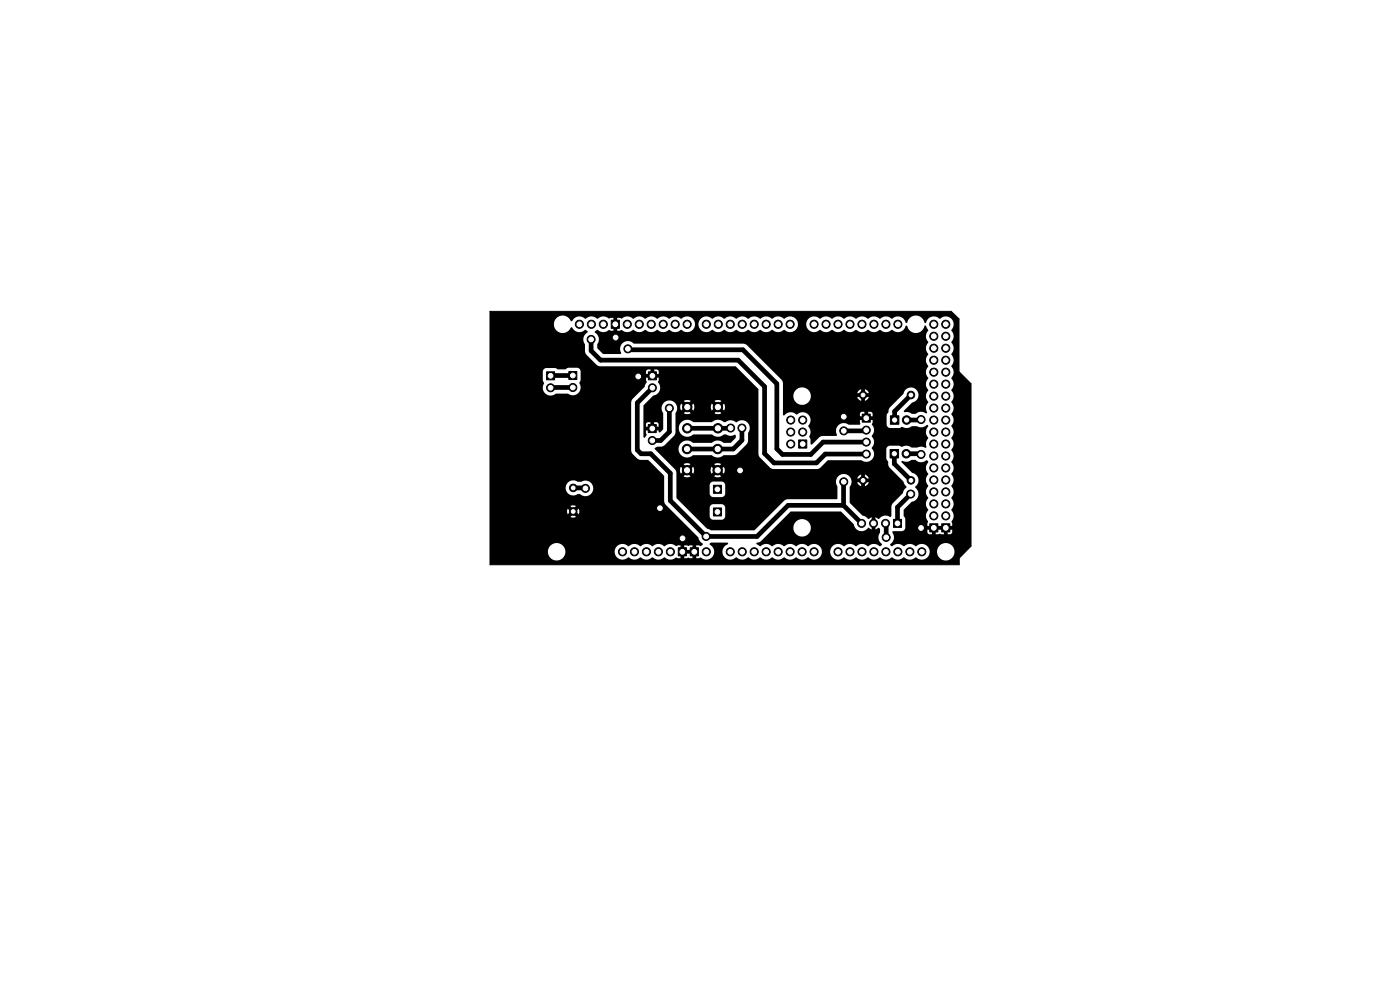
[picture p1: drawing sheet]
<svg xmlns="http://www.w3.org/2000/svg" width="297mm" height="210mm" viewBox="0 0 297 210" stroke-linecap="round" stroke-linejoin="round" font-family="sans-serif">
<g fill="#000" stroke="#000" stroke-width=".21">
<path d="M129.7 67.9h1.7v1.8h-1.7zM115.9 78.9h1.8v1.7h-1.8zM120.7 78.8h1.7v1.7h-1.7zM137.5 90.1h1.7v1.7h-1.7zM137.5 78.9h1.7v1.7h-1.7zM169.4 93.3h1.8v1.8h-1.8zM182.9 87.8h1.7v1.7h-1.7zM188.8 95.4h1.8v1.7h-1.8zM188.9 88.2h1.8v1.8h-1.8zM143.9 116.2h1.7v1.7h-1.7zM146.4 116.2h1.8v1.7h-1.8zM151.3 103h1.7v1.7h-1.7z"/>
<path d="M151.3 107.8h1.7v1.7h-1.7zM189.6 110.2h1.7v1.7h-1.7zM197.2 111.1h1.8v1.7h-1.8zM199.8 111.1h1.7v1.7h-1.7z"/>
<circle cx="122.9" cy="68.8" r=".86"/>
<circle cx="125.4" cy="72" r=".85"/>
<circle cx="125.5" cy="68.8" r=".86"/>
<circle cx="128" cy="68.8" r=".86"/>
<circle cx="130.6" cy="71.6" r=".85"/>
<circle cx="133.1" cy="68.8" r=".86"/>
<circle cx="133.2" cy="74" r=".85"/>
<circle cx="135.4" cy="79.9" r=".85"/>
<circle cx="135.6" cy="68.8" r=".86"/>
<circle cx="138.2" cy="68.8" r=".86"/>
<circle cx="140.7" cy="68.8" r=".86"/>
<circle cx="143.2" cy="68.8" r=".86"/>
<circle cx="145.8" cy="68.8" r=".86"/>
<circle cx="149.8" cy="68.8" r=".86"/>
<circle cx="152.4" cy="68.8" r=".86"/>
<circle cx="154.9" cy="68.8" r=".86"/>
<circle cx="157.5" cy="68.8" r=".86"/>
<circle cx="160" cy="68.8" r=".86"/>
<circle cx="162.5" cy="68.8" r=".86"/>
<circle cx="165.1" cy="68.8" r=".86"/>
<circle cx="167.6" cy="68.8" r=".86"/>
<circle cx="172.7" cy="68.8" r=".86"/>
<circle cx="175.2" cy="68.8" r=".86"/>
<circle cx="177.8" cy="68.8" r=".86"/>
<circle cx="180.3" cy="68.8" r=".86"/>
<circle cx="182.9" cy="68.8" r=".86"/>
<circle cx="185.4" cy="68.8" r=".86"/>
<circle cx="187.9" cy="68.8" r=".86"/>
<circle cx="190.5" cy="68.8" r=".86"/>
<circle cx="198.1" cy="76.4" r=".86"/>
<circle cx="198.1" cy="73.9" r=".86"/>
<circle cx="198.1" cy="78.9" r=".86"/>
<circle cx="198.1" cy="71.3" r=".86"/>
<circle cx="198.1" cy="68.8" r=".86"/>
<circle cx="200.6" cy="76.4" r=".86"/>
<circle cx="200.6" cy="78.9" r=".86"/>
<circle cx="200.6" cy="68.8" r=".86"/>
<circle cx="200.6" cy="71.3" r=".86"/>
<circle cx="200.6" cy="73.9" r=".86"/>
<circle cx="116.8" cy="82.3" r=".85"/>
<circle cx="121.5" cy="82.2" r=".85"/>
<circle cx="138.4" cy="93.4" r=".85"/>
<circle cx="138.4" cy="82.3" r=".85"/>
<circle cx="142" cy="86.6" r=".85"/>
<circle cx="145.7" cy="95.2" r="1"/>
<circle cx="145.7" cy="99.7" r="1"/>
<circle cx="145.8" cy="86.3" r="1"/>
<circle cx="145.8" cy="90.8" r="1"/>
<circle cx="152.2" cy="95.2" r="1"/>
<circle cx="152.2" cy="99.7" r="1"/>
<circle cx="152.3" cy="86.3" r="1"/>
<circle cx="152.3" cy="90.8" r="1"/>
<circle cx="155" cy="90.8" r=".85"/>
<circle cx="157" cy="99.8" r=".85"/>
<circle cx="157.4" cy="90.8" r=".85"/>
<circle cx="167.7" cy="89.1" r=".86"/>
<circle cx="167.7" cy="94.2" r=".86"/>
<circle cx="167.7" cy="91.6" r=".86"/>
<circle cx="170.3" cy="89.1" r=".86"/>
<circle cx="170.3" cy="91.6" r=".86"/>
<circle cx="179" cy="88.4" r=".85"/>
<circle cx="179" cy="91.4" r=".85"/>
<circle cx="183.1" cy="83.8" r=".8"/>
<circle cx="183.8" cy="91.2" r=".85"/>
<circle cx="183.8" cy="96.3" r=".85"/>
<circle cx="183.8" cy="93.8" r=".85"/>
<circle cx="192.3" cy="96.2" r=".9"/>
<circle cx="192.3" cy="89.1" r=".9"/>
<circle cx="193.2" cy="83.8" r=".8"/>
<circle cx="195.4" cy="96.4" r=".85"/>
<circle cx="195.4" cy="89" r=".85"/>
<circle cx="198.1" cy="99.3" r=".86"/>
<circle cx="198.1" cy="89.1" r=".86"/>
<circle cx="198.1" cy="94.2" r=".86"/>
<circle cx="198.1" cy="96.7" r=".86"/>
<circle cx="198.1" cy="84" r=".86"/>
<circle cx="198.1" cy="86.6" r=".86"/>
<circle cx="198.1" cy="91.6" r=".86"/>
<circle cx="198.1" cy="81.5" r=".86"/>
<circle cx="200.6" cy="89.1" r=".86"/>
<circle cx="200.6" cy="81.5" r=".86"/>
<circle cx="200.6" cy="86.6" r=".86"/>
<circle cx="200.6" cy="94.2" r=".86"/>
<circle cx="200.6" cy="96.7" r=".86"/>
<circle cx="200.6" cy="99.3" r=".86"/>
<circle cx="200.6" cy="84" r=".86"/>
<circle cx="200.6" cy="91.6" r=".86"/>
<circle cx="121.6" cy="103.5" r=".8"/>
<circle cx="121.6" cy="108.5" r=".8"/>
<circle cx="124.2" cy="103.6" r=".85"/>
<circle cx="132.1" cy="117" r=".86"/>
<circle cx="134.6" cy="117" r=".86"/>
<circle cx="137.1" cy="117" r=".86"/>
<circle cx="139.7" cy="117" r=".86"/>
<circle cx="140" cy="107.8" r=".85"/>
<circle cx="142.2" cy="117" r=".86"/>
<circle cx="144.8" cy="114.2" r=".85"/>
<circle cx="149.8" cy="113.8" r=".85"/>
<circle cx="149.8" cy="117" r=".86"/>
<circle cx="154.9" cy="117" r=".86"/>
<circle cx="157.5" cy="117" r=".86"/>
<circle cx="160" cy="117" r=".86"/>
<circle cx="162.5" cy="117" r=".86"/>
<circle cx="165.1" cy="117" r=".86"/>
<circle cx="167.6" cy="117" r=".86"/>
<circle cx="170.2" cy="117" r=".86"/>
<circle cx="172.7" cy="117" r=".86"/>
<circle cx="177.8" cy="117" r=".86"/>
<circle cx="179" cy="102.2" r=".85"/>
<circle cx="180.3" cy="117" r=".86"/>
<circle cx="182.8" cy="111" r=".85"/>
<circle cx="182.9" cy="117" r=".86"/>
<circle cx="183.1" cy="101.9" r=".8"/>
<circle cx="185.3" cy="111" r=".85"/>
<circle cx="185.4" cy="117" r=".86"/>
<circle cx="187.9" cy="111" r=".85"/>
<circle cx="187.9" cy="117" r=".86"/>
<circle cx="188" cy="114" r=".85"/>
<circle cx="190.5" cy="117" r=".86"/>
<circle cx="193" cy="117" r=".86"/>
<circle cx="193.2" cy="104.8" r=".85"/>
<circle cx="193.2" cy="101.9" r=".8"/>
<circle cx="195.4" cy="112" r=".85"/>
<circle cx="195.6" cy="117" r=".86"/>
<circle cx="198.1" cy="109.4" r=".86"/>
<circle cx="198.1" cy="104.3" r=".86"/>
<circle cx="198.1" cy="101.8" r=".86"/>
<circle cx="198.1" cy="106.9" r=".86"/>
<circle cx="200.6" cy="101.8" r=".86"/>
<circle cx="200.6" cy="109.4" r=".86"/>
<circle cx="200.6" cy="104.3" r=".86"/>
<circle cx="200.6" cy="106.9" r=".86"/>
</g>
<g fill="none" stroke="#000" stroke-width="1">
<path d="M121.5 79.7h-4.7M125.4 72v2.4l2 2h29.2l5.6 5.6v14.2l2 2h9l1.9-1.9h8.7M133.2 74l.2 .2h24.2l7.2 7.2v13.8l1.2 1.2h6l2.6-2.6h9.2M121.5 82.2l-4.7 .1M138.4 82.3l-3.2 3.2v10l.8 .8h2.1l4.1 4.1v5.8l7.6 7.6h10.8l6.6-6.6h11.8M142 86.6v5l-1.8 1.8h-1.8M152.3 90.8l-.1 .1M155 90.8l-9.2 .1M157.4 90.8v2.6l-1.8 1.9h-9.8M183.8 91.2l-.2 .2h-4.6M189.7 96.3v2.1l3.6 3.5M192.3 96.3h3l.1 .1"/>
<path d="M193.3 83.8l-3.5 3.5v1.8M195.4 89l-3.1 .1M121.6 103.5l2.6 .1M179 107.2l3.8 3.8M179 102.2v5M187.9 111l.1 .2v2.8M193.2 104.8l-2.8 2.8v3.4"/>
</g>
<path d="M104 66.1h97.7l1.7 1.6v11.1l2.6 2.7v34.3l-2.5 2.6v1.2l-.1 .2h-99.3l-.1-.2v-2.5h12.2l.1 .2a1.85 1.85 0 0 0 1.9 1.6 1.85 1.85 0 0 0 1.7-1.8h10.5v.2a1.72 1.72 0 0 0 2.9 .9 1.96 1.96 0 0 0 2.6 0 1.9 1.9 0 0 0 2.6 0 1.9 1.9 0 0 0 2.5 0 1.87 1.87 0 0 0 2.5 .1l.9 .1v-.9h.8v.9l.8-.1 .9 .1v-.9h-2.5v-1.8h.8v1h1.7v-1l-.8 .1-2.3-.1-.3 .1a2.06 2.06 0 0 0-2.6 .1 1.94 1.94 0 0 0-2.6 0 1.94 1.94 0 0 0-2.5 0 1.94 1.94 0 0 0-2.5 0 1.68 1.68 0 0 0-1.9-.4 1.68 1.68 0 0 0-1 1.6l-10.5-.1a1.86 1.86 0 0 0-1.9-1.8 1.86 1.86 0 0 0-1.8 1.9h-12.2v-7.4h17l.6 .1 .6-.1-.6-.6-.6 .6h-17v-1.2h16.3l.1 .6 .6-.6h1.2l.6 .6 .1-.6-.1-.6-.6 .6h-1.2l-.6-.6-.1 .6h-16.3v-1.2h17l.6 .6 .6-.6-.6-.1-.6 .1h-17v-3.8h16a1.64 1.64 0 0 0 2.6 1.3h.5a1.67 1.67 0 0 0 2.2 0 1.67 1.67 0 0 0 .2-2.2 1.67 1.67 0 0 0-2.2-.4h-.8a1.61 1.61 0 0 0-2.5 1.3h-16v-7.9h29.9l.3 .7 1.1 1.1 .6 .2h1.7l3.2 3.3 .1 5.4 .2 .6 7.1 7.1a2.21 2.21 0 0 0 .9 1.4l-.5 .4-.9-.1v2.7l.9-.1a1.74 1.74 0 0 0 2.6-.3 1.74 1.74 0 0 0-.7-2.5l.4-.4h3.4l.2 .3a1.71 1.71 0 0 0-1 2.5 1.71 1.71 0 0 0 2.7 .3 1.97 1.97 0 0 0 2.6 0 1.9 1.9 0 0 0 2.5 0 1.9 1.9 0 0 0 2.6 0 1.9 1.9 0 0 0 2.5 0 1.9 1.9 0 0 0 2.6 0 1.9 1.9 0 0 0 2.5 0 1.68 1.68 0 0 0 2.4 0 1.68 1.68 0 0 0-.1-2.4 1.68 1.68 0 0 0-2.4 .1 1.97 1.97 0 0 0-2.6 0 1.94 1.94 0 0 0-2.5 0 1.94 1.94 0 0 0-2.6 0 1.94 1.94 0 0 0-2.5 0l-.6-.4a.28 .28 0 0 1 0-.4 .28 .28 0 0 1 .3 0l.5-.3 2.8-2.8h4.1v.3a1.86 1.86 0 0 0 3 1.1 1.86 1.86 0 0 0-.4-3.1 1.86 1.86 0 0 0-2.6 1.7h-4.1l3.6-3.5h10.6l2.7 2.7 .1 .3a1.73 1.73 0 0 0 3 .4l.7 .4v-2.6l-.7 .4-.7-.6-.5-.1-2.7-2.7v-3.4l.3-1h1.3l.4 .6 .4 .2v-.8h.8v.8l.6-.4 .2-.4h-3.7l-.1-.8h2.2v-.8h.8v.8h.8l-.4-.6-.4-.2-1.1 .1-.5 .7-1.4-.1a1.67 1.67 0 0 0-2.4-.6 1.67 1.67 0 0 0-.4 2.4v2.5l-.2 .2h-10.4l-.6 .2-6.4 6.4h-9.3l-.9-.4-2.6-2.6h3.2a.79 .79 0 0 0 .8 .8l1.9-.1 .5-.2 .2-.5v-1.8l-.3-.6-.5-.2h-1.8l-.5 .2-.2 .5-.1 1.9h-3.2l-3.8-3.9v-.9h7a.79 .79 0 0 0 .8 .8l1.9-.1 .5-.2 .2-.5-.1-1.9-.2-.5-.5-.2h-1.8a.79 .79 0 0 0-.8 .8v1.8h-7v-3.6h1.5l.6 .1 .9-.1h5l.9 .1 .6-.1-.8-.8-.7 .8h-5l-.7-.8-.8 .8h-1.5l-.2-1.3h.9l.2 .7 .8-.7h1.1l.8 .7 .2-.7h3.4l.2 .7 .8-.7h1.1l.8 .7 .2-.7-.2-.8-.8 .8h-1.1l-.8-.8-.2 .8h-3.4l-.2-.8-.8 .8h-1.1l-.8-.8-.2 .8h-.9l-1.2-1.4h2.9l.8 .8 .7-.8h5l.7 .8 .8-.8-.6-.1-.9 .1h-5l-.6-.1-.9 .1h-2.9l-3.2-3.1h5a1.85 1.85 0 0 0 1.2 1.6 1.85 1.85 0 0 0 2-.3h3.9a1.9 1.9 0 0 0 2.6 0h2.1l.7-.3 2.1-2.2 .2-.6v-1.6a1.77 1.77 0 0 0-.1-2.3 1.89 1.89 0 0 0-2.5 0l-.1-.1a1.77 1.77 0 0 0-2.2 0h-.2a1.92 1.92 0 0 0-2.6 0h-3.9a1.82 1.82 0 0 0-2.6 .1 1.82 1.82 0 0 0 .1 2.6 1.82 1.82 0 0 0 2.5 0h3.9a1.9 1.9 0 0 0 2.6 0l.6 .1a1.98 1.98 0 0 0 1.8-.1l.1 .7-1 1h-1.6a1.92 1.92 0 0 0-2.6 0h-3.9a1.81 1.81 0 0 0-2-.3 1.81 1.81 0 0 0-1.1 1.7l-5-.1 .5-.4 1-.1 .5-.2 2.2-2.2 .2-.6v-4h1.8l.6 .1 .8-.1h5.1l.8 .1 .6-.1-.7-.8-.7 .8h-5.1l-.7-.8-.7 .8h-1.8l.3-.6v-.7h.7l.2 .7 .7-.7h1.2l.7 .7 .2-.7h3.5l.2 .7 .7-.7h1.2l.7 .7a1.49 1.49 0 0 0 0-1.5l-.7 .8h-1.2l-.7-.8-.2 .8h-3.5l-.2-.8-.7 .8h-1.2l-.7-.8-.2 .8h-.7a1.64 1.64 0 0 0-1-1.4h2.5l.7 .8 .7-.8h5.1l.7 .8 .7-.8-.6-.2-.8 .2h-5.1l-.6-.2-.8 .2h-2.5a1.65 1.65 0 0 0-1.9 .6 1.65 1.65 0 0 0 0 2l-.1 3.5-.7 .7-.2-.2v-.3h-2.7l.2 1-.4 .5h-.2l-.1-2.3h1.5v-.9h.8v.9h.9v-.7l-.4-.2h-1.9l-.3 .2-.1 .7h-.5v-4.5l2.1-2.1a1.76 1.76 0 0 0 1-2.9l.2-.9h-2.7v.6a.51 .51 0 0 1-.2 .8l-.2 .6-2.5 2.5-.3 .6v10.4h-29.9v-13.3h11.1l.1 .2a1.7 1.7 0 0 0 2.8 1h2.5a1.7 1.7 0 0 0 2.2-.2 1.7 1.7 0 0 0 .2-2.2l.3-.4v-1.4h14.8v-.9h.8v.9h1l-.1-.7-.4-.2h-2l-.2 .4v.5h-13.9v-.5a.79 .79 0 0 0-.8-.8h-1.9l-.6 .4h-1.5l-.7-.3h-2.1l-.4 .6v2.1a.6 .6 0 0 1 0 .9l-.1 .6h-11.1v-13.4h13.5v.2a1.91 1.91 0 0 0 1.7 1.5 1.91 1.91 0 0 0 2-1.2l.2 .1a1.84 1.84 0 0 0 2.9 .5l.4 .3-.1 .3a1.65 1.65 0 0 0-.5 2.4v1.5l.2 .6 2.3 2.3 .6 .3h28.9l4.8 4.8v13.9l.3 .6 2.4 2.4 .5 .1h9.2l.7-.3 1.6-1.6h7.1a1.74 1.74 0 0 0 2.6-.5 2.05 2.05 0 0 0-.4-2.1 1.91 1.91 0 0 0 0-2.6 1.89 1.89 0 0 0 .1-2.5l.1-.8h-2.7v1h-2.3a1.73 1.73 0 0 0-2.7 .8v.8l.2 .6-.1 .2-3.3 .1-2 1.7-.2-.1-.1-1.2a.51 .51 0 0 1 0-.9 2.36 2.36 0 0 0-.4-1.8 1.72 1.72 0 0 0 .2-2h11.7v-.9h.8v.9h.9v-.5l-.4-.4h-1.8l-.4 .2-.1 .7h-10.7a1.81 1.81 0 0 0-2.8-.4 1.77 1.77 0 0 0-2.6 .2l-.2-.2v-3.8h2.2a1.85 1.85 0 0 0 1.8 1.8 1.85 1.85 0 0 0 1.9-1.7h9.9l.4 .6 .4 .2v-.8h.8v.8l.6-.4 .2-.4h-12.3l-.1-.8h10.8v-.8h.8v.8h.8l-.2-.4-.6-.4-1.1 .1-.5 .7h-10a1.85 1.85 0 0 0-2.1-1.2 1.85 1.85 0 0 0-1.5 1.9h-2.2v-2.8l-.2-.6-7.5-7.5-.4-.2-23.6-.2a1.69 1.69 0 0 0-2.3-.1 1.69 1.69 0 0 0-.3 2.3l-.2 .1h-3.7l-1.2-1.2v-.8a1.81 1.81 0 0 0-.5-2.6l.1-.3a.48 .48 0 0 1 .4-.2 .48 .48 0 0 1 .5 .2 2.06 2.06 0 0 0 2.1-.2l.3 .2 1.9-.1a.45 .45 0 0 1 .7 .1 2.1 2.1 0 0 0 2.2-.2 1.9 1.9 0 0 0 2.6 0 1.9 1.9 0 0 0 2.5 0 1.9 1.9 0 0 0 2.5 0 1.9 1.9 0 0 0 2.6 0 1.68 1.68 0 0 0 1.8 .3 1.68 1.68 0 0 0 1-1.5h.8v.2a1.72 1.72 0 0 0 2.9 1 1.97 1.97 0 0 0 2.6 0 1.9 1.9 0 0 0 2.6 0 1.9 1.9 0 0 0 2.5 0 1.9 1.9 0 0 0 2.5 0 1.9 1.9 0 0 0 2.6 0 1.9 1.9 0 0 0 2.5 0 1.68 1.68 0 0 0 1.8 .3 1.68 1.68 0 0 0 1.1-1.5h1.7v.2a1.72 1.72 0 0 0 3 1 1.97 1.97 0 0 0 2.6 0 1.9 1.9 0 0 0 2.5 0 1.9 1.9 0 0 0 2.6 0 1.9 1.9 0 0 0 2.5 0 1.9 1.9 0 0 0 2.5 0 1.9 1.9 0 0 0 2.6 0 1.75 1.75 0 0 0 2.9-.9h.2a1.94 1.94 0 0 0 1.9 1.5 1.94 1.94 0 0 0 1.9-1.5h.3l.4 1.1a1.86 1.86 0 0 0 0 2.4 1.88 1.88 0 0 0 0 2.6 1.88 1.88 0 0 0 0 2.5 1.88 1.88 0 0 0 0 2.6 1.88 1.88 0 0 0 0 2.5 1.88 1.88 0 0 0 0 2.5 1.93 1.93 0 0 0-.2 2.3l-.2 .1a2 2 0 0 0-2.3 .1h-.8a2.17 2.17 0 0 0-1.6-.4v-.3l1.7-1.7a1.62 1.62 0 0 0 1.3-1.7 1.62 1.62 0 0 0-1.5-1.5 1.62 1.62 0 0 0-1.7 1.4l-2.8 2.8-.7 1.8v2l.3 .4 .4 .2h1.9l.8-.2a1.83 1.83 0 0 0 2-.2h1a1.8 1.8 0 0 0 2.2-.3l.2 .2a2.01 2.01 0 0 0 0 2.7 2.45 2.45 0 0 0-.4 2l-1.1-.3-.8 .2h-1.2a2.04 2.04 0 0 0-2.2-.1l-.5-.3h-1.9a.79 .79 0 0 0-.8 .8v1.9l.2 .5a.7 .7 0 0 1 .2 .8l.3 .7 2.9 2.9 .7 1.2-.6 .7-.2 .7-2.3 2.3-.1 2.5a.42 .42 0 0 1-.7 0 1.9 1.9 0 0 0-2 .6l-.7-.4v2.6l.8-.3 .2 .2v.8a1.76 1.76 0 0 0 .4 2.5v.1a.46 .46 0 0 1-.4 .3 .46 .46 0 0 1-.5-.3 2.1 2.1 0 0 0-2.1 .3 1.94 1.94 0 0 0-2.6 0 1.94 1.94 0 0 0-2.5 0 1.69 1.69 0 0 0-2.4 0 1.69 1.69 0 0 0 0 2.4 1.69 1.69 0 0 0 2.4-.1 1.97 1.97 0 0 0 2.7 0 1.9 1.9 0 0 0 2.5 0 1.9 1.9 0 0 0 2.5 0 1.9 1.9 0 0 0 2.6 0 1.9 1.9 0 0 0 2.5 0 1.9 1.9 0 0 0 2.6 0 1.68 1.68 0 0 0 1.8 .4 1.68 1.68 0 0 0 1-1.5h1.6v.2a1.86 1.86 0 0 0 3 1.2 1.86 1.86 0 0 0-.4-3.2 1.86 1.86 0 0 0-2.6 1.8h-1.6a1.71 1.71 0 0 0-1.1-1.6 1.71 1.71 0 0 0-1.8 .4 1.97 1.97 0 0 0-2.6 0 1.94 1.94 0 0 0-2.6 0 .3 .3 0 0 1-.2-.2 .3 .3 0 0 1 .1-.4 1.66 1.66 0 0 0 .3-2.3l.1-.3h2l.5-.3h4.8l.2 .8 .8 .1v-.9h.8v.9l.8-.1 .9 .1v-.9h.8v.9h.6l.3-.2 .1-.7h-10.1l.2-.5v-1.8l-.4-.7v-1.3l1.7-1.7a1.72 1.72 0 0 0 1.4-1.3 1.72 1.72 0 0 0-.7-1.8 1.7 1.7 0 0 0 .7-1.7 1.7 1.7 0 0 0-1.3-1.3l-2.2-2.2v-.3h.2a1.82 1.82 0 0 0 1.9-.2h.8a1.79 1.79 0 0 0 2.4 0l.3 .5a1.86 1.86 0 0 0 0 2.5 1.88 1.88 0 0 0 0 2.5 1.91 1.91 0 0 0 0 2.6 1.88 1.88 0 0 0 0 2.5 1.87 1.87 0 0 0 0 2.5l-.2 .9h5.3l-.2-1a1.87 1.87 0 0 0 0-2.5 1.88 1.88 0 0 0 0-2.5 1.95 1.95 0 0 0 0-2.6 1.93 1.93 0 0 0 0-2.5 1.86 1.86 0 0 0 0-2.5 1.88 1.88 0 0 0 0-2.6 1.88 1.88 0 0 0 0-2.5 1.95 1.95 0 0 0 0-2.6 1.9 1.9 0 0 0 0-2.5 1.86 1.86 0 0 0 0-2.5 1.88 1.88 0 0 0 0-2.6 1.88 1.88 0 0 0 0-2.5 1.92 1.92 0 0 0 0-2.6 1.86 1.86 0 0 0 0-2.5 1.88 1.88 0 0 0 0-2.5 1.88 1.88 0 0 0 0-2.6 1.71 1.71 0 0 0 0-2.4 1.71 1.71 0 0 0-2.4 0 1.79 1.79 0 0 0-3 .9h-.2a1.94 1.94 0 0 0-1.9-1.6 1.94 1.94 0 0 0-1.9 1.6h-.1a1.87 1.87 0 0 0-2.4-1.3l-.6 .4a2.08 2.08 0 0 0-2.7 0 1.9 1.9 0 0 0-2.5 0 1.9 1.9 0 0 0-2.6 0 1.9 1.9 0 0 0-2.5 0 1.9 1.9 0 0 0-2.6 0 1.9 1.9 0 0 0-2.5 0 1.68 1.68 0 0 0-1.8-.4 1.68 1.68 0 0 0-1.1 1.6h-1.7v-.3a1.72 1.72 0 0 0-3-.9 1.96 1.96 0 0 0-2.6 0 1.9 1.9 0 0 0-2.5 0 1.9 1.9 0 0 0-2.5 0 1.9 1.9 0 0 0-2.6 0 1.9 1.9 0 0 0-2.5 0 1.9 1.9 0 0 0-2.6 0 1.68 1.68 0 0 0-1.8-.4 1.68 1.68 0 0 0-1 1.6h-.8v-.3a1.72 1.72 0 0 0-2.9-.9 1.96 1.96 0 0 0-2.6 0 1.9 1.9 0 0 0-2.5 0 1.9 1.9 0 0 0-2.6 0 1.9 1.9 0 0 0-2.5 0 1.87 1.87 0 0 0-2.5 0l-.9-.2v2.8h-.8v-2.8h-.5a.45 .45 0 0 1-.8-.1 1.99 1.99 0 0 0-2.1 .3 1.9 1.9 0 0 0-2.6 0 1.78 1.78 0 0 0-2.8 .6l-.2-.1a1.86 1.86 0 0 0-2.1-1.1 1.86 1.86 0 0 0-1.5 1.9h-13.5z" fill="#000"/>
<g fill="#fff" stroke="#fff" stroke-width=".21">
<circle cx="124.2" cy="103.6" r=".5"/>
<circle cx="149.8" cy="113.8" r=".5"/>
<circle cx="179" cy="91.4" r=".5"/>
<circle cx="179" cy="102.2" r=".5"/>
<circle cx="188" cy="114" r=".5"/>
<circle cx="193.2" cy="104.8" r=".5"/>
<circle cx="195.4" cy="89" r=".5"/>
<circle cx="142" cy="86.6" r=".5"/>
<circle cx="195.4" cy="112" r=".5"/>
<circle cx="179" cy="88.4" r=".5"/>
<circle cx="140" cy="107.8" r=".5"/>
<circle cx="135.4" cy="79.9" r=".5"/>
<circle cx="157" cy="99.8" r=".5"/>
<circle cx="130.6" cy="71.6" r=".5"/>
<circle cx="144.8" cy="114.2" r=".5"/>
<circle cx="133.2" cy="74" r=".5"/>
<circle cx="125.4" cy="72" r=".5"/>
<circle cx="195.4" cy="96.4" r=".5"/>
<circle cx="155" cy="90.8" r=".5"/>
<circle cx="157.4" cy="90.8" r=".5"/>
<circle cx="189.7" cy="96.3" r=".45"/>
<circle cx="192.3" cy="96.3" r=".45"/>
<circle cx="118.1" cy="117.1" r="1.6"/>
<circle cx="119.4" cy="68.8" r="1.6"/>
<circle cx="132.1" cy="117.1" r=".51"/>
<circle cx="170.2" cy="84" r="1.6"/>
<circle cx="170.2" cy="112" r="1.6"/>
<circle cx="194.3" cy="68.8" r="1.6"/>
<circle cx="200.6" cy="117.1" r="1.6"/>
<circle cx="139.7" cy="117.1" r=".51"/>
<circle cx="142.2" cy="117.1" r=".51"/>
<circle cx="170.3" cy="89.1" r=".51"/>
<circle cx="198.1" cy="68.8" r=".51"/>
<circle cx="200.6" cy="68.8" r=".51"/>
<circle cx="154.9" cy="117.1" r=".51"/>
<circle cx="157.5" cy="117.1" r=".51"/>
<circle cx="160" cy="117.1" r=".51"/>
<circle cx="162.5" cy="117.1" r=".51"/>
<circle cx="165.1" cy="117.1" r=".51"/>
<circle cx="167.6" cy="117.1" r=".51"/>
<circle cx="170.2" cy="117.1" r=".51"/>
<circle cx="172.7" cy="117.1" r=".51"/>
<circle cx="177.8" cy="117.1" r=".51"/>
<circle cx="180.3" cy="117.1" r=".51"/>
<circle cx="182.9" cy="117.1" r=".51"/>
<circle cx="185.4" cy="117.1" r=".51"/>
<circle cx="187.9" cy="117.1" r=".51"/>
<circle cx="190.5" cy="117.1" r=".51"/>
<circle cx="193" cy="117.1" r=".51"/>
<circle cx="195.6" cy="117.1" r=".51"/>
<circle cx="128" cy="68.8" r=".51"/>
<circle cx="167.6" cy="68.8" r=".51"/>
<circle cx="165.1" cy="68.8" r=".51"/>
<circle cx="162.5" cy="68.8" r=".51"/>
<circle cx="160" cy="68.8" r=".51"/>
<circle cx="157.5" cy="68.8" r=".51"/>
<circle cx="154.9" cy="68.8" r=".51"/>
<circle cx="152.4" cy="68.8" r=".51"/>
<circle cx="149.8" cy="68.8" r=".51"/>
<circle cx="145.8" cy="68.8" r=".51"/>
<circle cx="143.2" cy="68.8" r=".51"/>
<circle cx="140.7" cy="68.8" r=".51"/>
<circle cx="138.2" cy="68.8" r=".51"/>
<circle cx="135.6" cy="68.8" r=".51"/>
<circle cx="133.1" cy="68.8" r=".51"/>
<circle cx="172.7" cy="68.8" r=".51"/>
<circle cx="175.2" cy="68.8" r=".51"/>
<circle cx="177.8" cy="68.8" r=".51"/>
<circle cx="180.3" cy="68.8" r=".51"/>
<circle cx="182.9" cy="68.8" r=".51"/>
<circle cx="185.4" cy="68.8" r=".51"/>
<circle cx="187.9" cy="68.8" r=".51"/>
<circle cx="190.5" cy="68.8" r=".51"/>
<circle cx="198.1" cy="71.3" r=".51"/>
<circle cx="200.6" cy="71.3" r=".51"/>
<circle cx="198.1" cy="73.9" r=".51"/>
<circle cx="200.6" cy="73.9" r=".51"/>
<circle cx="198.1" cy="76.4" r=".51"/>
<circle cx="200.6" cy="76.4" r=".51"/>
<circle cx="198.1" cy="79" r=".51"/>
<circle cx="200.6" cy="79" r=".51"/>
<circle cx="198.1" cy="81.5" r=".51"/>
<circle cx="200.6" cy="81.5" r=".51"/>
<circle cx="198.1" cy="84" r=".51"/>
<circle cx="200.6" cy="84" r=".51"/>
<circle cx="198.1" cy="86.6" r=".51"/>
<circle cx="200.6" cy="86.6" r=".51"/>
<circle cx="198.1" cy="89.1" r=".51"/>
<circle cx="200.6" cy="89.1" r=".51"/>
<circle cx="198.1" cy="91.7" r=".51"/>
<circle cx="200.6" cy="91.7" r=".51"/>
<circle cx="198.1" cy="94.2" r=".51"/>
<circle cx="200.6" cy="94.2" r=".51"/>
<circle cx="198.1" cy="96.7" r=".51"/>
<circle cx="200.6" cy="96.7" r=".51"/>
<circle cx="198.1" cy="99.3" r=".51"/>
<circle cx="200.6" cy="99.3" r=".51"/>
<circle cx="198.1" cy="101.8" r=".51"/>
<circle cx="200.6" cy="101.8" r=".51"/>
<circle cx="198.1" cy="104.4" r=".51"/>
<circle cx="200.6" cy="104.4" r=".51"/>
<circle cx="198.1" cy="106.9" r=".51"/>
<circle cx="200.6" cy="106.9" r=".51"/>
<circle cx="198.1" cy="109.4" r=".51"/>
<circle cx="200.6" cy="109.4" r=".51"/>
<circle cx="130.5" cy="68.8" r=".51"/>
<circle cx="144.8" cy="117.1" r=".51"/>
<circle cx="147.3" cy="117.1" r=".51"/>
<circle cx="170.3" cy="94.2" r=".51"/>
<circle cx="198.1" cy="112" r=".51"/>
<circle cx="200.6" cy="112" r=".51"/>
<circle cx="134.6" cy="117.1" r=".51"/>
<circle cx="167.7" cy="89.1" r=".51"/>
<circle cx="170.3" cy="91.7" r=".51"/>
<circle cx="137.1" cy="117.1" r=".51"/>
<circle cx="167.7" cy="94.2" r=".51"/>
<circle cx="167.7" cy="91.7" r=".51"/>
<circle cx="122.9" cy="68.8" r=".51"/>
<circle cx="125.5" cy="68.8" r=".51"/>
<circle cx="149.8" cy="117.1" r=".51"/>
<circle cx="190.4" cy="111" r=".5"/>
<circle cx="187.9" cy="111" r=".5"/>
<circle cx="185.3" cy="111" r=".5"/>
<circle cx="182.8" cy="111" r=".5"/>
<circle cx="121.5" cy="79.7" r=".5"/>
<circle cx="121.5" cy="82.2" r=".5"/>
<circle cx="138.4" cy="79.7" r=".5"/>
<circle cx="138.4" cy="82.3" r=".5"/>
<circle cx="183.8" cy="88.7" r=".5"/>
<circle cx="183.8" cy="91.2" r=".5"/>
<circle cx="183.8" cy="93.8" r=".5"/>
<circle cx="183.8" cy="96.3" r=".5"/>
<circle cx="152.2" cy="103.8" r=".5"/>
<circle cx="152.2" cy="99.8" r=".55"/>
<circle cx="145.8" cy="99.8" r=".55"/>
<circle cx="152.2" cy="95.3" r=".55"/>
<circle cx="145.8" cy="95.3" r=".55"/>
<circle cx="152.2" cy="108.6" r=".5"/>
<circle cx="138.4" cy="90.9" r=".5"/>
<circle cx="138.4" cy="93.5" r=".5"/>
<circle cx="145.8" cy="86.3" r=".55"/>
<circle cx="152.3" cy="86.3" r=".55"/>
<circle cx="145.8" cy="90.9" r=".55"/>
<circle cx="152.3" cy="90.9" r=".55"/>
<circle cx="193.3" cy="101.9" r=".4"/>
<circle cx="183.1" cy="101.9" r=".4"/>
<circle cx="193.3" cy="83.8" r=".4"/>
<circle cx="183.1" cy="83.8" r=".4"/>
<circle cx="121.6" cy="103.5" r=".4"/>
<circle cx="121.6" cy="108.5" r=".4"/>
<circle cx="116.8" cy="79.7" r=".5"/>
<circle cx="116.8" cy="82.3" r=".5"/>
<circle cx="189.8" cy="89.1" r=".45"/>
<circle cx="192.3" cy="89.1" r=".45"/>
</g>
<path d="M104 66h97.8l1.6 1.7v11.1l2.6 2.6v34.4l-2.5 2.6v1.4h-99.5z" fill="none" stroke="#000" stroke-width=".21"/>
</svg>
